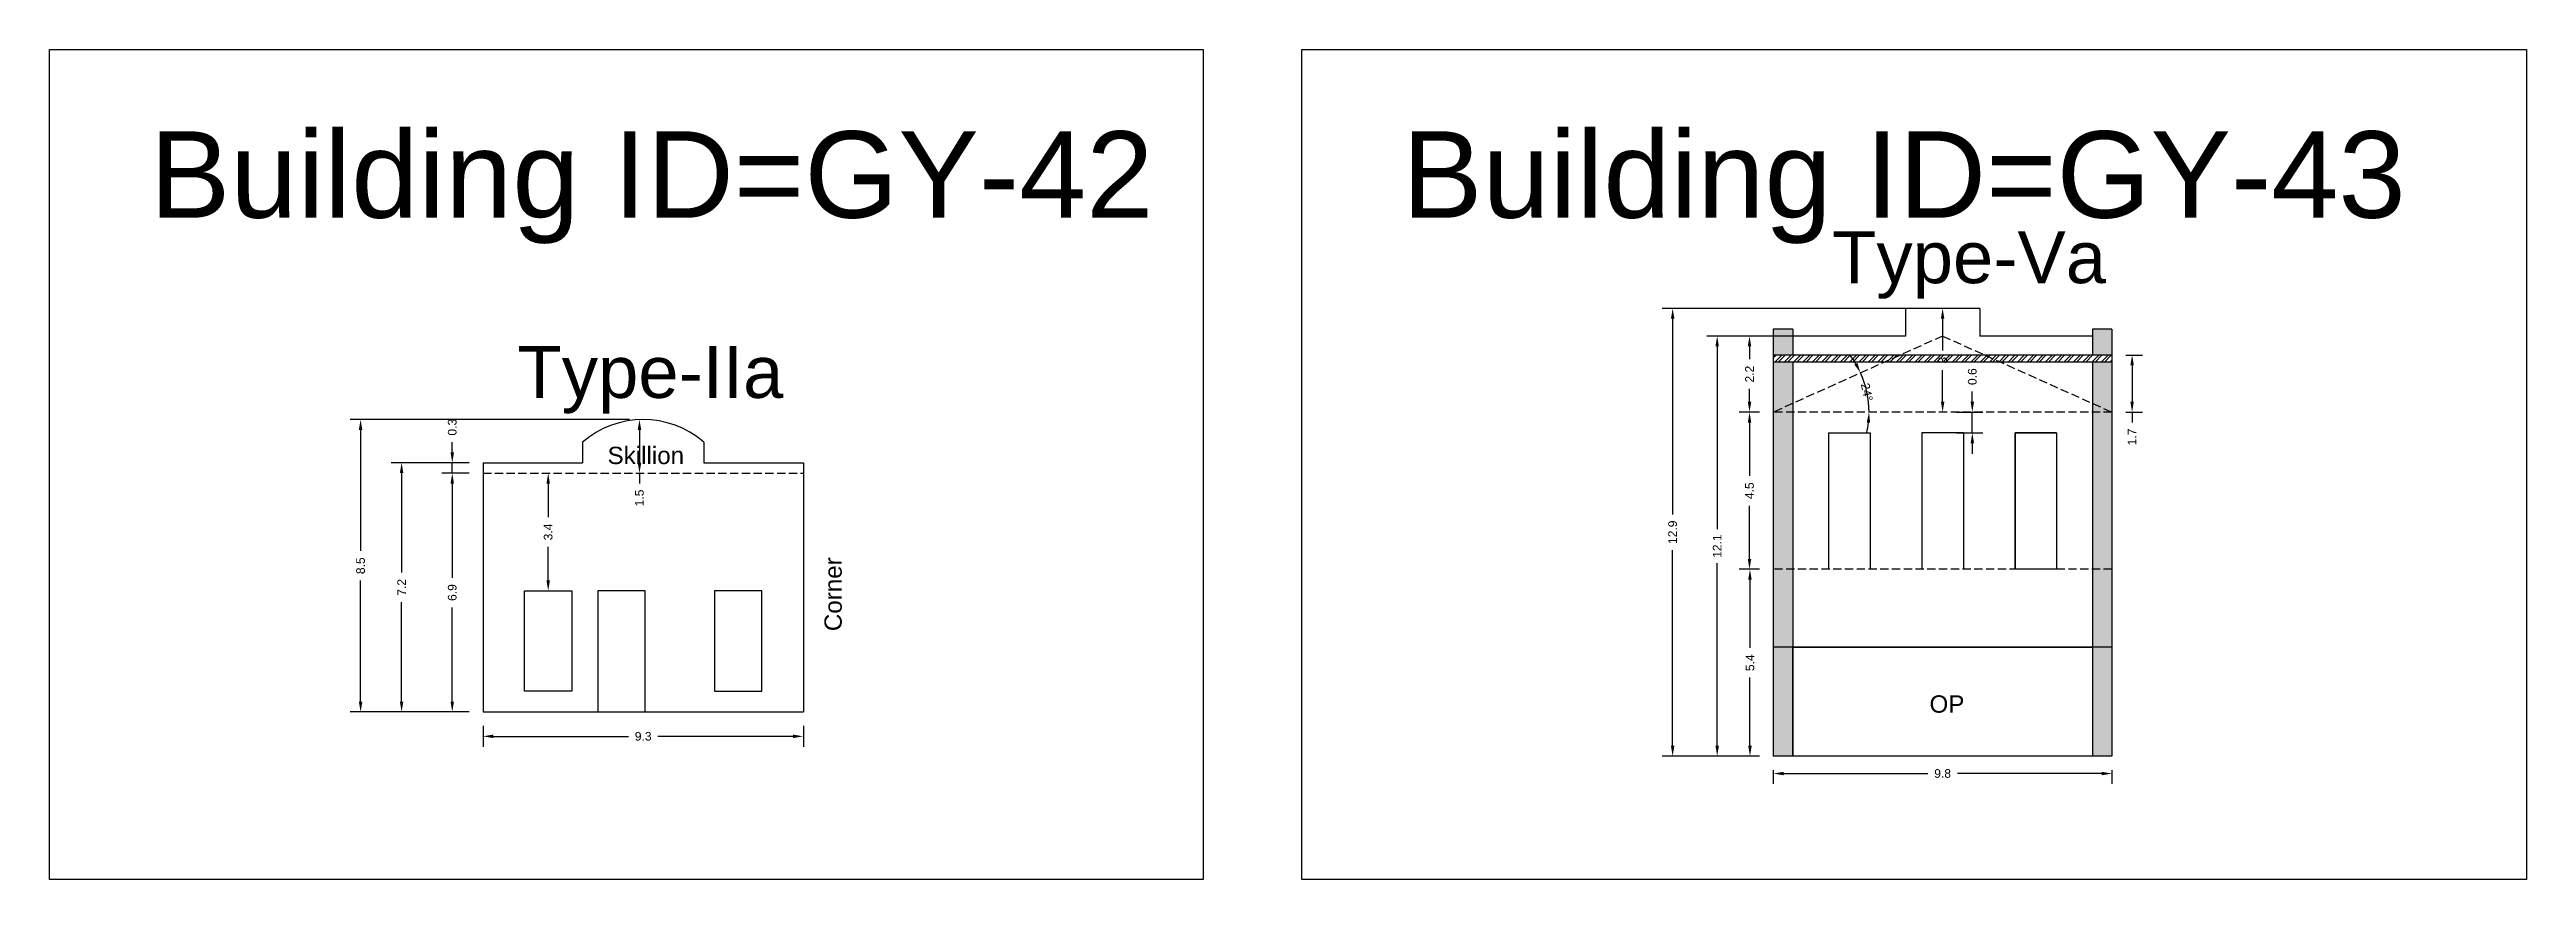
# Model space of a CAD drawing. Header units: metres. Extents: x 3416649 to 3417076, y -6712857 to -6712690.
# Drawn here: x 3416692.3 to 3416764, y -6712857.3 to -6712833.3 of the extents above; entities that cross this region are included whole.
import ezdxf

# ---------------------------------------------------------------- set-up
doc = ezdxf.new("R2010")
doc.units = ezdxf.units.M
doc.linetypes.add('ACAD_ISO02W100', pattern=[15, 12, -3])
doc.layers.add('Dotted', color=7, linetype='ACAD_ISO02W100', plot=False)
doc.styles.get("Standard").update_dxf_attribs({"font": 'arial.ttf'})
doc.dimstyles.new('ISO-25', dxfattribs={"dimtxt": 0.25, "dimasz": 0.3, "dimexe": 0.3, "dimexo": 0.4, "dimgap": 0.2, "dimtad": 0, "dimdec": 1, "dimdsep": 46, "dimtxsty": 'Standard', "dimcen": 2.5, "dimadec": 0, "dimazin": 0, "dimtfac": 1, "dimtdec": 1, "dimtmove": 0, "dimatfit": 3, "dimfxl": 1, "dimarcsym": 0})

msp = doc.modelspace()

# ---------------------------------------------------------------- texts
at = {"attachment_point": 1}
for s, width, heights, insert, char_height in [('Building ID=GY-42', 67.86454, [0.517], (3416695.244, -6712835.65), 2.5), ('Building ID=GY-43', 67.86454, [0.517], (3416731.446, -6712835.65), 2.5), ('Type-Va ', 9.99112, [0.517], (3416743.885, -6712838.54), 1.5), ('Type-IIa ', 9.99112, [0.517], (3416705.877, -6712841.856), 1.5), ('Skillion', 1.17554, [0], (3416708.48, -6712844.767), 0.5), ('OP', 1.17554, [0], (3416746.699, -6712851.951), 0.5)]:
    msp.add_mtext_dynamic_manual_height_columns(s, width=width, gutter_width=12.5, heights=heights, dxfattribs=dict(at, insert=insert, char_height=char_height))
at = {"insert": (3416714.75, -6712850.096), "char_height": 0.5, "attachment_point": 1, "rotation": 90}
msp.add_mtext_dynamic_manual_height_columns('Corner', width=1.17554, gutter_width=12.5, heights=[0], dxfattribs=at)

# ---------------------------------------------------------------- blocks, each defined once
blk = doc.blocks.new('*D300')
at = {"color": 0, "lineweight": -2, "transparency": 16777216}
for p, q in [((3416704.48, -6712845.53), (3416703.69, -6712845.53)), ((3416703.99, -6712845.83), (3416703.99, -6712848.552)), ((3416703.99, -6712852.13), (3416703.99, -6712849.409)), ((3416704.48, -6712852.43), (3416703.69, -6712852.43))]:
    blk.add_line(p, q, dxfattribs=at)
at = {"color": 0, "transparency": 16777216}
for points in [[(3416703.94, -6712845.83), (3416704.04, -6712845.83), (3416703.99, -6712845.53)], [(3416703.94, -6712852.13), (3416704.04, -6712852.13), (3416703.99, -6712852.43)]]:
    blk.add_solid(points, dxfattribs=at)
at = {"layer": 'Defpoints', "color": 0, "transparency": 16777216}
for p in [(3416703.99, -6712845.53), (3416704.88, -6712845.53), (3416704.88, -6712852.43)]:
    blk.add_point(p, dxfattribs=at)
at = {"color": 0, "transparency": 16777216, "insert": (3416703.99, -6712848.98), "char_height": 0.25, "attachment_point": 5, "rotation": 90}
blk.add_mtext('6.9', dxfattribs=at)
blk = doc.blocks.new('*D301')
at = {"color": 0, "lineweight": -2, "transparency": 16777216}
for p, q in [((3416704.88, -6712852.83), (3416704.88, -6712853.435)), ((3416714.14, -6712852.83), (3416714.14, -6712853.435)), ((3416705.18, -6712853.135), (3416709.082, -6712853.135)), ((3416713.84, -6712853.135), (3416709.938, -6712853.135))]:
    blk.add_line(p, q, dxfattribs=at)
at = {"color": 0, "transparency": 16777216}
for points in [[(3416705.18, -6712853.085), (3416705.18, -6712853.185), (3416704.88, -6712853.135)], [(3416713.84, -6712853.085), (3416713.84, -6712853.185), (3416714.14, -6712853.135)]]:
    blk.add_solid(points, dxfattribs=at)
at = {"layer": 'Defpoints', "color": 0, "transparency": 16777216}
for p in [(3416704.88, -6712852.43), (3416714.14, -6712852.43), (3416714.14, -6712853.135)]:
    blk.add_point(p, dxfattribs=at)
at = {"color": 0, "transparency": 16777216, "insert": (3416709.51, -6712853.135), "char_height": 0.25, "attachment_point": 5}
blk.add_mtext('9.3', dxfattribs=at)
blk = doc.blocks.new('*D302')
at = {"color": 0, "lineweight": -2, "transparency": 16777216}
for p, q in [((3416703.99, -6712844.93), (3416703.99, -6712844.63)), ((3416704.48, -6712845.23), (3416703.69, -6712845.23)), ((3416704.48, -6712845.53), (3416703.69, -6712845.53)), ((3416703.99, -6712845.53), (3416703.99, -6712845.23)), ((3416703.99, -6712845.83), (3416703.99, -6712846.13))]:
    blk.add_line(p, q, dxfattribs=at)
at = {"color": 0, "transparency": 16777216}
for points in [[(3416703.94, -6712844.93), (3416704.04, -6712844.93), (3416703.99, -6712845.23)], [(3416703.94, -6712845.83), (3416704.04, -6712845.83), (3416703.99, -6712845.53)]]:
    blk.add_solid(points, dxfattribs=at)
at = {"layer": 'Defpoints', "color": 0, "transparency": 16777216}
for p in [(3416703.99, -6712845.23), (3416704.88, -6712845.23), (3416704.88, -6712845.53)]:
    blk.add_point(p, dxfattribs=at)
at = {"color": 0, "transparency": 16777216, "insert": (3416703.99, -6712844.203), "char_height": 0.25, "attachment_point": 5, "rotation": 90}
blk.add_mtext('0.3', dxfattribs=at)
blk = doc.blocks.new('*D303')
at = {"color": 0, "lineweight": -2, "transparency": 16777216}
for p, q in [((3416709.11, -6712843.98), (3416709.102, -6712843.98)), ((3416709.402, -6712844.28), (3416709.402, -6712845.23)), ((3416709.11, -6712845.53), (3416709.102, -6712845.53)), ((3416709.402, -6712845.53), (3416709.402, -6712845.83))]:
    blk.add_line(p, q, dxfattribs=at)
at = {"color": 0, "transparency": 16777216}
for points in [[(3416709.352, -6712844.28), (3416709.452, -6712844.28), (3416709.402, -6712843.98)], [(3416709.352, -6712845.23), (3416709.452, -6712845.23), (3416709.402, -6712845.53)]]:
    blk.add_solid(points, dxfattribs=at)
at = {"layer": 'Defpoints', "color": 0, "transparency": 16777216}
for p in [(3416709.51, -6712843.98), (3416709.402, -6712845.53), (3416709.51, -6712845.53)]:
    blk.add_point(p, dxfattribs=at)
at = {"color": 0, "transparency": 16777216, "insert": (3416709.402, -6712846.247), "char_height": 0.25, "attachment_point": 5, "rotation": 90}
blk.add_mtext('1.5', dxfattribs=at)
blk = doc.blocks.new('*D304')
at = {"color": 0, "lineweight": -2, "transparency": 16777216}
for p, q in [((3416706.365, -6712845.53), (3416706.463, -6712845.53)), ((3416706.763, -6712845.83), (3416706.763, -6712846.803)), ((3416706.763, -6712848.63), (3416706.763, -6712847.657)), ((3416706.365, -6712848.93), (3416706.463, -6712848.93))]:
    blk.add_line(p, q, dxfattribs=at)
at = {"color": 0, "transparency": 16777216}
for points in [[(3416706.713, -6712845.83), (3416706.813, -6712845.83), (3416706.763, -6712845.53)], [(3416706.713, -6712848.63), (3416706.813, -6712848.63), (3416706.763, -6712848.93)]]:
    blk.add_solid(points, dxfattribs=at)
at = {"layer": 'Defpoints', "color": 0, "transparency": 16777216}
for p in [(3416706.763, -6712845.53), (3416706.765, -6712845.53), (3416706.765, -6712848.93)]:
    blk.add_point(p, dxfattribs=at)
at = {"color": 0, "transparency": 16777216, "insert": (3416706.763, -6712847.23), "char_height": 0.25, "attachment_point": 5, "rotation": 90}
blk.add_mtext('3.4', dxfattribs=at)
blk = doc.blocks.new('*D305')
at = {"color": 0, "lineweight": -2, "transparency": 16777216}
for p, q in [((3416704.48, -6712845.23), (3416702.226, -6712845.23)), ((3416702.526, -6712845.53), (3416702.526, -6712848.405)), ((3416702.526, -6712852.13), (3416702.526, -6712849.256)), ((3416704.48, -6712852.43), (3416702.226, -6712852.43))]:
    blk.add_line(p, q, dxfattribs=at)
at = {"color": 0, "transparency": 16777216}
for points in [[(3416702.476, -6712845.53), (3416702.576, -6712845.53), (3416702.526, -6712845.23)], [(3416702.476, -6712852.13), (3416702.576, -6712852.13), (3416702.526, -6712852.43)]]:
    blk.add_solid(points, dxfattribs=at)
at = {"layer": 'Defpoints', "color": 0, "transparency": 16777216}
for p in [(3416702.526, -6712845.23), (3416704.88, -6712845.23), (3416704.88, -6712852.43)]:
    blk.add_point(p, dxfattribs=at)
at = {"color": 0, "transparency": 16777216, "insert": (3416702.526, -6712848.83), "char_height": 0.25, "attachment_point": 5, "rotation": 90}
blk.add_mtext('7.2', dxfattribs=at)
blk = doc.blocks.new('*D306')
at = {"color": 0, "lineweight": -2, "transparency": 16777216}
for p, q in [((3416709.11, -6712843.98), (3416701.04, -6712843.98)), ((3416701.34, -6712844.28), (3416701.34, -6712847.777)), ((3416701.34, -6712852.13), (3416701.34, -6712848.634)), ((3416704.48, -6712852.43), (3416701.04, -6712852.43))]:
    blk.add_line(p, q, dxfattribs=at)
at = {"color": 0, "transparency": 16777216}
for points in [[(3416701.29, -6712844.28), (3416701.39, -6712844.28), (3416701.34, -6712843.98)], [(3416701.29, -6712852.13), (3416701.39, -6712852.13), (3416701.34, -6712852.43)]]:
    blk.add_solid(points, dxfattribs=at)
at = {"layer": 'Defpoints', "color": 0, "transparency": 16777216}
for p in [(3416701.34, -6712843.98), (3416709.51, -6712843.98), (3416704.88, -6712852.43)]:
    blk.add_point(p, dxfattribs=at)
at = {"color": 0, "transparency": 16777216, "insert": (3416701.34, -6712848.205), "char_height": 0.25, "attachment_point": 5, "rotation": 90}
blk.add_mtext('8.5', dxfattribs=at)
blk = doc.blocks.new('*D307')
at = {"color": 0, "lineweight": -2, "transparency": 16777216}
for p, q in [((3416742.183, -6712854.108), (3416742.183, -6712854.51)), ((3416742.483, -6712854.21), (3416746.65, -6712854.21)), ((3416751.673, -6712854.21), (3416747.505, -6712854.21)), ((3416751.973, -6712854.108), (3416751.973, -6712854.51))]:
    blk.add_line(p, q, dxfattribs=at)
at = {"color": 0, "transparency": 16777216}
for points in [[(3416742.483, -6712854.16), (3416742.483, -6712854.26), (3416742.183, -6712854.21)], [(3416751.673, -6712854.16), (3416751.673, -6712854.26), (3416751.973, -6712854.21)]]:
    blk.add_solid(points, dxfattribs=at)
at = {"layer": 'Defpoints', "color": 0, "transparency": 16777216}
for p in [(3416742.183, -6712853.708), (3416751.973, -6712853.708), (3416751.973, -6712854.21)]:
    blk.add_point(p, dxfattribs=at)
at = {"color": 0, "transparency": 16777216, "insert": (3416747.078, -6712854.21), "char_height": 0.25, "attachment_point": 5}
blk.add_mtext('9.8', dxfattribs=at)
blk = doc.blocks.new('*D308')
at = {"color": 0, "lineweight": -2, "transparency": 16777216}
for p, q in [((3416741.783, -6712848.308), (3416741.208, -6712848.308)), ((3416741.508, -6712848.608), (3416741.508, -6712850.581)), ((3416741.508, -6712853.408), (3416741.508, -6712851.435)), ((3416741.783, -6712853.708), (3416741.208, -6712853.708))]:
    blk.add_line(p, q, dxfattribs=at)
at = {"color": 0, "transparency": 16777216}
for points in [[(3416741.458, -6712848.608), (3416741.558, -6712848.608), (3416741.508, -6712848.308)], [(3416741.458, -6712853.408), (3416741.558, -6712853.408), (3416741.508, -6712853.708)]]:
    blk.add_solid(points, dxfattribs=at)
at = {"layer": 'Defpoints', "color": 0, "transparency": 16777216}
for p in [(3416741.508, -6712848.308), (3416742.183, -6712848.308), (3416742.183, -6712853.708)]:
    blk.add_point(p, dxfattribs=at)
at = {"color": 0, "transparency": 16777216, "insert": (3416741.508, -6712851.008), "char_height": 0.25, "attachment_point": 5, "rotation": 90}
blk.add_mtext('5.4', dxfattribs=at)
blk = doc.blocks.new('*D309')
at = {"color": 0, "lineweight": -2, "transparency": 16777216}
for p, q in [((3416741.783, -6712843.768), (3416741.195, -6712843.768)), ((3416741.495, -6712844.068), (3416741.495, -6712845.605)), ((3416741.495, -6712848.008), (3416741.495, -6712846.472)), ((3416741.783, -6712848.308), (3416741.195, -6712848.308))]:
    blk.add_line(p, q, dxfattribs=at)
at = {"color": 0, "transparency": 16777216}
for points in [[(3416741.445, -6712844.068), (3416741.545, -6712844.068), (3416741.495, -6712843.768)], [(3416741.445, -6712848.008), (3416741.545, -6712848.008), (3416741.495, -6712848.308)]]:
    blk.add_solid(points, dxfattribs=at)
at = {"layer": 'Defpoints', "color": 0, "transparency": 16777216}
for p in [(3416741.495, -6712843.768), (3416742.183, -6712843.768), (3416742.183, -6712848.308)]:
    blk.add_point(p, dxfattribs=at)
at = {"color": 0, "transparency": 16777216, "insert": (3416741.495, -6712846.038), "char_height": 0.25, "attachment_point": 5, "rotation": 90}
blk.add_mtext('4.5', dxfattribs=at)
blk = doc.blocks.new('*D310')
at = {"color": 0, "lineweight": -2, "transparency": 16777216}
for p, q in [((3416742.776, -6712841.568), (3416741.195, -6712841.568)), ((3416741.495, -6712841.868), (3416741.495, -6712842.24)), ((3416741.783, -6712843.768), (3416741.195, -6712843.768)), ((3416741.495, -6712843.468), (3416741.495, -6712843.097))]:
    blk.add_line(p, q, dxfattribs=at)
at = {"color": 0, "transparency": 16777216}
for points in [[(3416741.445, -6712841.868), (3416741.545, -6712841.868), (3416741.495, -6712841.568)], [(3416741.445, -6712843.468), (3416741.545, -6712843.468), (3416741.495, -6712843.768)]]:
    blk.add_solid(points, dxfattribs=at)
at = {"layer": 'Defpoints', "color": 0, "transparency": 16777216}
for p in [(3416741.495, -6712841.568), (3416743.176, -6712841.568), (3416742.183, -6712843.768)]:
    blk.add_point(p, dxfattribs=at)
at = {"color": 0, "transparency": 16777216, "insert": (3416741.495, -6712842.668), "char_height": 0.25, "attachment_point": 5, "rotation": 90}
blk.add_mtext('2.2', dxfattribs=at)
blk = doc.blocks.new('*D311')
at = {"color": 0, "lineweight": -2, "transparency": 16777216}
for p, q in [((3416747.478, -6712840.768), (3416747.378, -6712840.768)), ((3416747.078, -6712841.068), (3416747.078, -6712841.987)), ((3416747.078, -6712843.468), (3416747.078, -6712842.55)), ((3416747.478, -6712843.768), (3416747.378, -6712843.768))]:
    blk.add_line(p, q, dxfattribs=at)
at = {"color": 0, "transparency": 16777216}
for points in [[(3416747.028, -6712841.068), (3416747.128, -6712841.068), (3416747.078, -6712840.768)], [(3416747.028, -6712843.468), (3416747.128, -6712843.468), (3416747.078, -6712843.768)]]:
    blk.add_solid(points, dxfattribs=at)
at = {"layer": 'Defpoints', "color": 0, "transparency": 16777216}
for p in [(3416747.078, -6712840.768), (3416747.078, -6712843.768), (3416747.078, -6712843.768)]:
    blk.add_point(p, dxfattribs=at)
at = {"color": 0, "transparency": 16777216, "insert": (3416747.078, -6712842.268), "char_height": 0.25, "attachment_point": 5, "rotation": 90}
blk.add_mtext('3', dxfattribs=at)
blk = doc.blocks.new('*D312')
at = {"color": 0, "lineweight": -2, "transparency": 16777216}
for p, q in [((3416743.43, -6712841.568), (3416740.26, -6712841.568)), ((3416740.56, -6712841.868), (3416740.56, -6712847.15)), ((3416740.56, -6712853.408), (3416740.56, -6712848.127)), ((3416741.783, -6712853.708), (3416740.26, -6712853.708))]:
    blk.add_line(p, q, dxfattribs=at)
at = {"color": 0, "transparency": 16777216}
for points in [[(3416740.51, -6712841.868), (3416740.61, -6712841.868), (3416740.56, -6712841.568)], [(3416740.51, -6712853.408), (3416740.61, -6712853.408), (3416740.56, -6712853.708)]]:
    blk.add_solid(points, dxfattribs=at)
at = {"layer": 'Defpoints', "color": 0, "transparency": 16777216}
for p in [(3416740.56, -6712841.568), (3416743.83, -6712841.568), (3416742.183, -6712853.708)]:
    blk.add_point(p, dxfattribs=at)
at = {"color": 0, "transparency": 16777216, "insert": (3416740.56, -6712847.638), "char_height": 0.25, "attachment_point": 5, "rotation": 90}
blk.add_mtext('12.1', dxfattribs=at)
blk = doc.blocks.new('*D313')
at = {"color": 0, "lineweight": -2, "transparency": 16777216}
for p, q in [((3416746.131, -6712840.768), (3416738.973, -6712840.768)), ((3416739.273, -6712841.068), (3416739.273, -6712846.725)), ((3416739.273, -6712853.408), (3416739.273, -6712847.752)), ((3416741.783, -6712853.708), (3416738.973, -6712853.708))]:
    blk.add_line(p, q, dxfattribs=at)
at = {"color": 0, "transparency": 16777216}
for points in [[(3416739.223, -6712841.068), (3416739.323, -6712841.068), (3416739.273, -6712840.768)], [(3416739.223, -6712853.408), (3416739.323, -6712853.408), (3416739.273, -6712853.708)]]:
    blk.add_solid(points, dxfattribs=at)
at = {"layer": 'Defpoints', "color": 0, "transparency": 16777216}
for p in [(3416739.273, -6712840.768), (3416746.531, -6712840.768), (3416742.183, -6712853.708)]:
    blk.add_point(p, dxfattribs=at)
at = {"color": 0, "transparency": 16777216, "insert": (3416739.273, -6712847.238), "char_height": 0.25, "attachment_point": 5, "rotation": 90}
blk.add_mtext('12.9', dxfattribs=at)
blk = doc.blocks.new('*D314')
at = {"color": 0, "lineweight": -2, "transparency": 16777216}
for start, end in [(30.4166, 36.63224), (0, 24.20097), (347.56874, 353.78437)]:
    blk.add_arc((3416742.183, -6712843.768), 2.767, start, end, dxfattribs=at)
at = {"color": 0, "transparency": 16777216}
for points in [[(3416744.613, -6712842.345), (3416744.524, -6712842.391), (3416744.706, -6712842.634)], [(3416744.883, -6712844.065), (3416744.983, -6712844.071), (3416744.949, -6712843.768)]]:
    blk.add_solid(points, dxfattribs=at)
at = {"layer": 'Defpoints', "color": 0, "transparency": 16777216}
for p in [(3416747.078, -6712841.568), (3416742.183, -6712843.768), (3416742.183, -6712843.768), (3416744.922, -6712843.38), (3416751.973, -6712843.768)]:
    blk.add_point(p, dxfattribs=at)
at = {"color": 0, "transparency": 16777216, "insert": (3416744.888, -6712843.188), "char_height": 0.25, "attachment_point": 5, "rotation": 282.10049}
blk.add_mtext('24°', dxfattribs=at)
blk = doc.blocks.new('*D315')
at = {"color": 0, "lineweight": -2, "transparency": 16777216}
for p, q in [((3416747.478, -6712843.768), (3416748.236, -6712843.768)), ((3416747.936, -6712843.468), (3416747.936, -6712843.168)), ((3416747.936, -6712844.368), (3416747.936, -6712843.768)), ((3416747.478, -6712844.368), (3416748.236, -6712844.368)), ((3416747.936, -6712844.668), (3416747.936, -6712844.968))]:
    blk.add_line(p, q, dxfattribs=at)
at = {"color": 0, "transparency": 16777216}
for points in [[(3416747.886, -6712843.468), (3416747.986, -6712843.468), (3416747.936, -6712843.768)], [(3416747.886, -6712844.668), (3416747.986, -6712844.668), (3416747.936, -6712844.368)]]:
    blk.add_solid(points, dxfattribs=at)
at = {"layer": 'Defpoints', "color": 0, "transparency": 16777216}
for p in [(3416747.078, -6712843.768), (3416747.936, -6712843.768), (3416747.078, -6712844.368)]:
    blk.add_point(p, dxfattribs=at)
at = {"color": 0, "transparency": 16777216, "insert": (3416747.936, -6712842.741), "char_height": 0.25, "attachment_point": 5, "rotation": 90}
blk.add_mtext('0.6', dxfattribs=at)
blk = doc.blocks.new('*D316')
at = {"color": 0, "lineweight": -2, "transparency": 16777216}
for p, q in [((3416752.373, -6712842.118), (3416752.856, -6712842.118)), ((3416752.556, -6712842.418), (3416752.556, -6712843.468)), ((3416752.373, -6712843.768), (3416752.856, -6712843.768)), ((3416752.556, -6712843.768), (3416752.556, -6712844.068))]:
    blk.add_line(p, q, dxfattribs=at)
at = {"color": 0, "transparency": 16777216}
for points in [[(3416752.506, -6712842.418), (3416752.606, -6712842.418), (3416752.556, -6712842.118)], [(3416752.506, -6712843.468), (3416752.606, -6712843.468), (3416752.556, -6712843.768)]]:
    blk.add_solid(points, dxfattribs=at)
at = {"layer": 'Defpoints', "color": 0, "transparency": 16777216}
for p in [(3416751.973, -6712842.118), (3416751.973, -6712843.768), (3416752.556, -6712843.768)]:
    blk.add_point(p, dxfattribs=at)
at = {"color": 0, "transparency": 16777216, "insert": (3416752.556, -6712844.484), "char_height": 0.25, "attachment_point": 5, "rotation": 90}
blk.add_mtext('1.7', dxfattribs=at)

# ---------------------------------------------------------------- dimensions: what is measured, and where the dimension line sits
for base, p1, p2, picture, middle in [((3416739.273, -6712840.768), (3416742.183, -6712853.708), (3416746.531, -6712840.768), '*D313', (3416739.273, -6712847.238)), ((3416747.078, -6712843.768), (3416747.078, -6712840.768), (3416747.078, -6712843.768), '*D311', (3416747.078, -6712842.268)), ((3416740.56, -6712841.568), (3416742.183, -6712853.708), (3416743.83, -6712841.568), '*D312', (3416740.56, -6712847.638)), ((3416741.495, -6712841.568), (3416742.183, -6712843.768), (3416743.176, -6712841.568), '*D310', (3416741.495, -6712842.668)), ((3416752.556305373, -6712843.768375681), (3416751.97255729, -6712842.118375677), (3416751.97255729, -6712843.768375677), '*D316', (3416752.55630537, -6712844.484184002)), ((3416747.936, -6712843.768), (3416747.078, -6712844.368), (3416747.078, -6712843.768), '*D315', (3416747.936, -6712842.741)), ((3416741.495, -6712843.768), (3416742.183, -6712848.308), (3416742.183, -6712843.768), '*D309', (3416741.495, -6712846.038)), ((3416701.339611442, -6712843.980335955), (3416704.880007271, -6712852.430335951), (3416709.510007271, -6712843.980335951), '*D306', (3416701.33961144, -6712848.205335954)), ((3416703.99, -6712845.23), (3416704.88, -6712845.53), (3416704.88, -6712845.23), '*D302', (3416703.99, -6712844.203)), ((3416709.401761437, -6712845.530335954), (3416709.510007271, -6712843.980335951), (3416709.510007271, -6712845.530335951), '*D303', (3416709.401761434, -6712846.247082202)), ((3416702.526, -6712845.23), (3416704.88, -6712852.43), (3416704.88, -6712845.23), '*D305', (3416702.526, -6712848.83)), ((3416703.99, -6712845.53), (3416704.88, -6712852.43), (3416704.88, -6712845.53), '*D300', (3416703.99, -6712848.98)), ((3416706.763, -6712845.53), (3416706.765, -6712848.93), (3416706.765, -6712845.53), '*D304', (3416706.763, -6712847.23)), ((3416741.508, -6712848.308), (3416742.183, -6712853.708), (3416742.183, -6712848.308), '*D308', (3416741.508, -6712851.008))]:
    dim = msp.add_linear_dim(base=base, p1=p1, p2=p2, angle=90, dimstyle='ISO-25')
    dim.commit()
    dim.dimension.update_dxf_attribs({"geometry": picture, "text_midpoint": middle})
dim = msp.add_angular_dim_2l(base=(3416744.922, -6712843.38), line1=((3416751.973, -6712843.768), (3416742.183, -6712843.768)), line2=((3416747.078, -6712841.568), (3416742.183, -6712843.768)), dimstyle='ISO-25')
dim.commit()
dim.dimension.update_dxf_attribs({"geometry": '*D314', "text_midpoint": (3416744.888, -6712843.188), "dimtype": 162})
for base, p1, p2, picture, middle in [((3416714.14, -6712853.135), (3416704.88, -6712852.43), (3416714.14, -6712852.43), '*D301', (3416709.51, -6712853.135)), ((3416751.973, -6712854.21), (3416742.183, -6712853.708), (3416751.973, -6712853.708), '*D307', (3416747.078, -6712854.21))]:
    dim = msp.add_linear_dim(base=base, p1=p1, p2=p2, dimstyle='ISO-25')
    dim.commit()
    dim.dimension.update_dxf_attribs({"geometry": picture, "text_midpoint": middle})

# ---------------------------------------------------------------- hatches: boundary and pattern name
h = msp.add_hatch(color=256)
h.dxf.hatch_style = 1
h.paths.add_polyline_path([(3416742.183, -6712848.308), (3416742.743, -6712848.308), (3416742.743, -6712850.558), (3416742.183, -6712850.558)])
h.paths.add_polyline_path([(3416742.183, -6712843.768), (3416742.743, -6712843.768), (3416742.743, -6712848.308), (3416742.183, -6712848.308)])
h.paths.add_polyline_path([(3416742.183, -6712842.318), (3416742.743, -6712842.318), (3416742.743, -6712843.768), (3416742.183, -6712843.768)])
h.paths.add_polyline_path([(3416742.183, -6712841.368), (3416742.743, -6712841.368), (3416742.743, -6712842.118), (3416742.183, -6712842.118)])
h.paths.add_polyline_path([(3416742.183, -6712850.558), (3416742.743, -6712850.558), (3416742.743, -6712853.708), (3416742.183, -6712853.708)])
h = msp.add_hatch(color=256)
h.dxf.hatch_style = 1
h.paths.add_polyline_path([(3416751.973, -6712848.308), (3416751.413, -6712848.308), (3416751.413, -6712850.558), (3416751.973, -6712850.558)])
h.paths.add_polyline_path([(3416751.973, -6712843.768), (3416751.413, -6712843.768), (3416751.413, -6712848.308), (3416751.973, -6712848.308)])
h.paths.add_polyline_path([(3416751.973, -6712842.318), (3416751.413, -6712842.318), (3416751.413, -6712843.768), (3416751.973, -6712843.768)])
h.paths.add_polyline_path([(3416751.973, -6712841.368), (3416751.413, -6712841.368), (3416751.413, -6712842.118), (3416751.973, -6712842.118)])
h.paths.add_polyline_path([(3416751.973, -6712850.558), (3416751.413, -6712850.558), (3416751.413, -6712853.708), (3416751.973, -6712853.708)])
h = msp.add_hatch()
h.set_pattern_fill('ANSI32', color=256, scale=0.02)
h.set_pattern_definition([(45, (-8.90165, 2.63247), (-0.134703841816, 0.134703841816), []), (45, (-8.81184, 2.63247), (-0.134703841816, 0.134703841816), [])])
h.paths.add_polyline_path([(3416751.973, -6712842.318), (3416751.973, -6712842.118), (3416742.183, -6712842.118), (3416742.183, -6712842.318)])

# ---------------------------------------------------------------- linework, layer by layer
for points in [[(3416692.347, -6712833.29), (3416725.703, -6712833.29), (3416725.703, -6712857.27), (3416692.347, -6712857.27)], [(3416728.549, -6712833.29), (3416763.957, -6712833.29), (3416763.957, -6712857.27), (3416728.549, -6712857.27)], [(3416749.173, -6712844.368), (3416750.373, -6712844.368), (3416750.373, -6712848.308), (3416749.173, -6712848.308)], [(3416706.08, -6712851.83), (3416706.08, -6712848.93), (3416707.45, -6712848.93), (3416707.45, -6712851.83)], [(3416712.94, -6712851.83), (3416712.94, -6712848.93), (3416711.57, -6712848.93), (3416711.57, -6712851.83)], [(3416742.743, -6712850.558), (3416751.413, -6712850.558), (3416751.413, -6712853.708), (3416742.743, -6712853.708)]]:
    msp.add_lwpolyline(points, close=True)
for points in [[(3416748.153, -6712840.768), (3416746.003, -6712840.768)], [(3416746.003, -6712840.768), (3416746.003, -6712841.568)], [(3416748.153, -6712840.768), (3416748.153, -6712841.568)], [(3416742.183, -6712841.368), (3416742.183, -6712853.708)], [(3416742.743, -6712841.368), (3416742.183, -6712841.368)], [(3416742.743, -6712841.368), (3416742.743, -6712842.118)], [(3416746.003, -6712841.568), (3416742.743, -6712841.568)], [(3416751.413, -6712841.568), (3416748.153, -6712841.568)], [(3416751.413, -6712841.368), (3416751.413, -6712842.118)], [(3416751.973, -6712841.368), (3416751.413, -6712841.368)], [(3416751.973, -6712841.368), (3416751.973, -6712853.708)], [(3416751.973, -6712842.118), (3416742.183, -6712842.118)], [(3416751.973, -6712842.318), (3416742.183, -6712842.318)], [(3416742.743, -6712842.318), (3416742.743, -6712853.708)], [(3416751.413, -6712842.318), (3416751.413, -6712853.708)], [(3416743.783, -6712844.368), (3416743.783, -6712848.308)], [(3416743.783, -6712844.368), (3416744.983, -6712844.368)], [(3416744.983, -6712844.368), (3416744.983, -6712848.308)], [(3416746.478, -6712844.368), (3416746.478, -6712848.308)], [(3416747.678, -6712844.368), (3416746.478, -6712844.368)], [(3416747.678, -6712844.368), (3416747.678, -6712848.308)], [(3416750.373, -6712844.368), (3416749.173, -6712844.368)], [(3416749.173, -6712844.368), (3416749.173, -6712848.308)], [(3416750.373, -6712844.368), (3416750.373, -6712848.308)], [(3416707.76, -6712844.63), (3416707.76, -6712845.23)], [(3416711.26, -6712844.63), (3416711.26, -6712845.23)], [(3416704.88, -6712845.23), (3416704.88, -6712852.43)], [(3416704.88, -6712845.23), (3416707.76, -6712845.23)], [(3416711.26, -6712845.23), (3416714.14, -6712845.23)], [(3416714.14, -6712845.23), (3416714.14, -6712852.43)], [(3416709.57, -6712852.43), (3416709.57, -6712848.93), (3416708.2, -6712848.93), (3416708.2, -6712852.43)], [(3416751.973, -6712850.558), (3416742.183, -6712850.558)], [(3416704.88, -6712852.43), (3416714.14, -6712852.43)], [(3416751.973, -6712853.708), (3416742.183, -6712853.708)]]:
    msp.add_lwpolyline(points)
msp.add_arc((3416709.51, -6712846.661), 2.681, 49.24713, 130.75287)
at = {"layer": 'Dotted', "ltscale": 0.02}
for points in [[(3416747.078, -6712841.568), (3416742.183, -6712843.768)], [(3416747.078, -6712841.568), (3416751.973, -6712843.768)], [(3416751.973, -6712843.768), (3416742.183, -6712843.768)], [(3416704.88, -6712845.53), (3416714.14, -6712845.53)], [(3416751.973, -6712848.308), (3416742.183, -6712848.308)]]:
    msp.add_lwpolyline(points, dxfattribs=at)

msp.set_redraw_order([(e.dxf.handle, doc.entitydb.next_handle()) for e in msp.query("TEXT MTEXT ATTDEF DIMENSION ARC_DIMENSION")])  # texts and dimensions are drawn at this point

doc.saveas('drawing.dxf')
